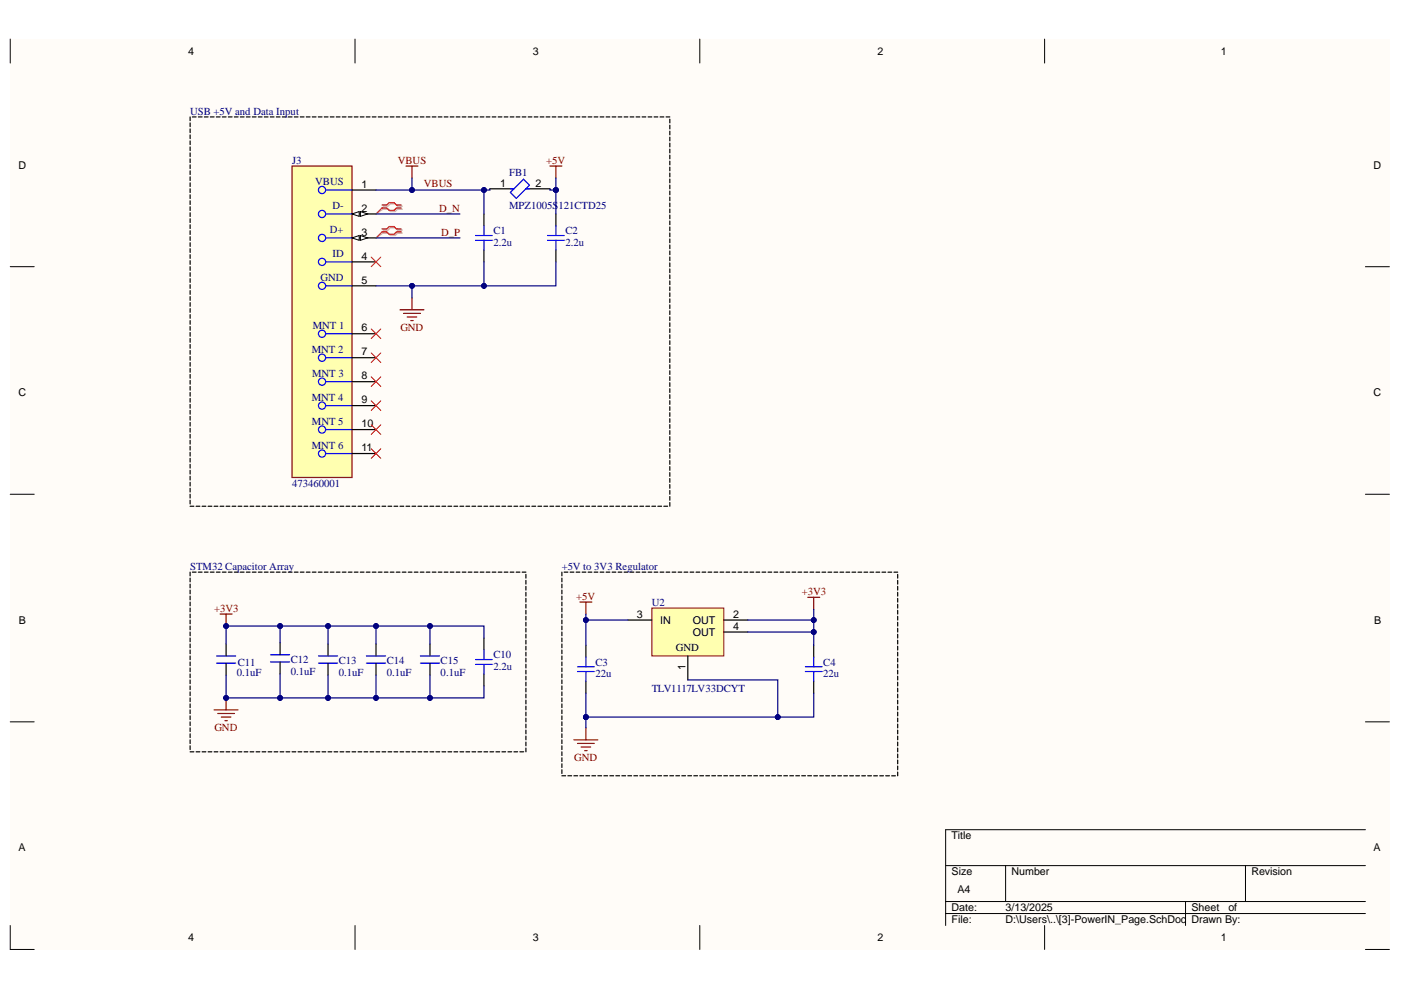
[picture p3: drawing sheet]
<svg xmlns="http://www.w3.org/2000/svg" width="297mm" height="210mm" viewBox="0 0 297 210" stroke-linecap="round" stroke-linejoin="round" font-family="sans-serif">
<defs><g id="words">
<g font-size="2.3">
<text x="39.9" y="11.6">4</text>
<text x="113" y="11.6">3</text>
<text x="186.1" y="11.6">2</text>
<text x="258.8" y="11.6">1</text>
<text x="3.9" y="35.7">D</text>
<text x="291.2" y="35.7">D</text>
<text x="76.6" y="39.8">1</text>
<text x="106.1" y="39.5">1</text>
<text x="113.5" y="39.5">2</text>
<text x="76.6" y="44.9">2</text>
<text x="76.6" y="49.9">3</text>
<text x="76.6" y="55">4</text>
<text x="76.6" y="60.1">5</text>
<text x="76.6" y="70.3">6</text>
<text x="76.6" y="75.4">7</text>
<text x="3.9" y="84">C</text>
<text x="76.6" y="80.4">8</text>
<text x="291.2" y="84">C</text>
<text x="76.6" y="85.5">9</text>
<text x="76.6" y="90.6">10</text>
<text x="76.6" y="95.6">11</text>
<text x="135" y="131">3</text>
<text x="155.5" y="131">2</text>
<text x="4" y="132.2">B</text>
<text x="140" y="132.2">IN</text>
<text x="146.9" y="132.2">OUT</text>
<text x="146.9" y="134.8">OUT</text>
<text x="155.5" y="133.5">4</text>
<text x="291.3" y="132.2">B</text>
<text x="143.3" y="138.1">GND</text>
<text x="145.3" y="142" transform="rotate(-90 145.3 142)">1</text>
<text x="201.7" y="177.9">Title</text>
<text x="3.9" y="180.5">A</text>
<text x="201.7" y="185.6">Size</text>
<text x="214.5" y="185.6">Number</text>
<text x="265.3" y="185.6">Revision</text>
<text x="291.2" y="180.5">A</text>
<text x="203" y="189.4">A4</text>
<text x="201.7" y="193.2">Date:</text>
<text x="201.7" y="195.7">File:</text>
<text x="213.2" y="193.2">3/13/2025</text>
<text x="213.2" y="195.7">D:\Users\..\[3]-PowerIN_Page.SchDoc</text>
<text x="252.6" y="193.2">Sheet</text>
<text x="252.6" y="195.7">Drawn By:</text>
<text x="260.4" y="193.2">of</text>
<text x="39.9" y="199.5">4</text>
<text x="113" y="199.5">3</text>
<text x="186.1" y="199.5">2</text>
<text x="258.8" y="199.5">1</text>
</g>
<g font-size="2.3" fill="#000080">
<text x="40.3" y="24.3">USB +5V and Data Input</text>
<text x="61.9" y="34.7">J3</text>
<text x="66.8" y="39.3">VBUS</text>
<text x="107.9" y="37.2">FB1</text>
<text x="70.5" y="44.4">D-</text>
<text x="107.9" y="44.4">MPZ1005S121CTD25</text>
<text x="70" y="49.4">D+</text>
<text x="104.6" y="49.7">C1</text>
<text x="104.6" y="52.2">2.2u</text>
<text x="119.9" y="49.7">C2</text>
<text x="119.9" y="52.2">2.2u</text>
<text x="68" y="59.6">GND</text>
<text x="70.5" y="54.5">ID</text>
<text x="66.3" y="69.8">MNT 1</text>
<text x="66.1" y="74.8">MNT 2</text>
<text x="66.2" y="79.9">MNT 3</text>
<text x="66.1" y="85">MNT 4</text>
<text x="66.1" y="95.1">MNT 6</text>
<text x="66.1" y="90.1">MNT 5</text>
<text x="61.9" y="103.3">473460001</text>
<text x="40.3" y="120.8">STM32 Capacitor Array</text>
<text x="119.1" y="120.8">+5V to 3V3 Regulator</text>
<text x="138.2" y="128.4">U2</text>
<text x="50.2" y="143.4">0.1uF</text>
<text x="50.5" y="141.1">C11</text>
<text x="61.7" y="140.6">C12</text>
<text x="61.7" y="143.1">0.1uF</text>
<text x="71.8" y="140.9">C13</text>
<text x="71.8" y="143.4">0.1uF</text>
<text x="82" y="140.9">C14</text>
<text x="82" y="143.4">0.1uF</text>
<text x="93.4" y="140.9">C15</text>
<text x="93.4" y="143.4">0.1uF</text>
<text x="104.6" y="139.6">C10</text>
<text x="104.6" y="142.1">2.2u</text>
<text x="126.2" y="141.1">C3</text>
<text x="126.2" y="143.6">22u</text>
<text x="174.5" y="141.1">C4</text>
<text x="174.5" y="143.6">22u</text>
<text x="138.2" y="146.7">TLV1117LV33DCYT</text>
</g>
<g font-size="2.3" fill="#800000">
<text x="84.3" y="34.7">VBUS</text>
<text x="115.8" y="34.7">+5V</text>
<text x="89.9" y="39.5">VBUS</text>
<text x="93.1" y="44.9">D_N</text>
<text x="93.5" y="49.9">D_P</text>
<text x="84.9" y="70.3">GND</text>
<text x="45.4" y="129.7">+3V3</text>
<text x="122.1" y="127.2">+5V</text>
<text x="170" y="126.2">+3V3</text>
<text x="45.5" y="155.1">GND</text>
<text x="121.8" y="161.4">GND</text>
</g>
</g></defs>
<g fill="#fffcf8">
<path d="M2.2 8.3h292.4v193h-292.4z" fill-rule="evenodd"/>
<path d="M7.3 13.4h282.2v182.8h-282.2z" fill-rule="evenodd"/>
</g>
<g fill="none" stroke="#000" stroke-width=".21">
<path d="M2.2 8.3v5.1M75.3 8.3v5.1M148.4 8.3v5.1M221.5 8.3v5.1M2.2 56.5h5.1M289.5 56.5h5.1M2.2 104.8h5.1M289.5 104.8h5.1M2.2 153.1h5.1M289.5 153.1h5.1M289.5 175.9h-89v20.3M2.2 196.2v5.1h5.1"/>
<path d="M75.3 196.2v5.1M148.4 196.2v5.1M200.5 183.5h89M200.5 191.1h89M200.5 193.7h89M213.2 183.5v7.6M221.5 196.2v5.1M251.4 191.1v5.1M264.1 183.5v7.6M289.5 201.3h5.1"/>
</g>
<path d="M45.9 139.1h4.1M57.3 138.8h4.1M67.5 139.1h4.1M77.7 139.1h4.1M45.9 140.6h4.1M57.3 140.4h4.1M67.5 140.6h4.1M77.7 140.6h4.1" fill="none" stroke="#00f" stroke-width=".25"/>
<path d="M47.9 136.5v2.6M59.4 136.3v2.5M69.5 136.5v2.6M79.7 136.5v2.6M47.9 140.6v2.5M59.4 140.4v2.5M69.5 140.6v2.5M79.7 140.6v2.5" fill="none" stroke="#000" stroke-width=".25"/>
<path d="M46.7 130.2h2.5M47.9 130.2v2.5" fill="none" stroke="#800000" stroke-width=".25"/>
<circle cx="47.9" cy="132.7" r=".51" fill="#000080"/>
<circle cx="47.9" cy="132.7" r=".51" fill="none" stroke="#000080" stroke-width=".21"/>
<path d="M45.4 150.5h5.1M46.2 151.3h3.5M46.9 152h2.1M47.7 152.8h.5M47.9 148v2.5" fill="none" stroke="#800000" stroke-width=".25"/>
<circle cx="47.9" cy="148" r=".51" fill="#000080"/>
<circle cx="47.9" cy="148" r=".51" fill="none" stroke="#000080" stroke-width=".21"/>
<g fill="none" stroke="#000" stroke-width=".25">
<path d="M40.3 121.3v.8M40.3 122.6v.8M40.3 123.8v.8M40.3 125.1v.8M40.3 126.4v.8M40.3 127.7v.7M40.3 128.9v.8M40.3 130.2v.8M40.3 131.5v.8M40.3 132.7v.8M40.3 134v.8M40.3 135.3v.8"/>
<path d="M40.3 136.5v.8M40.3 137.8v.8M40.3 139.1v.8M40.8 121.3h.8M42.1 121.3h.7M43.3 121.3h.8M44.6 121.3h.8M45.9 121.3h.8M47.1 121.3h.8M48.4 121.3h.8M49.7 121.3h.8M51 121.3h.8"/>
<path d="M52.2 121.3h.8M53.5 121.3h.8M54.8 121.3h.8M56 121.3h.8M57.3 121.3h.8M58.6 121.3h.8M59.9 121.3h.8M61.1 121.3h.8M62.4 121.3h.8M63.7 121.3h.8M64.9 121.3h.8M66.2 121.3h.8"/>
<path d="M67.5 121.3h.8M68.8 121.3h.7M70 121.3h.8M71.3 121.3h.8M72.6 121.3h.8M73.8 121.3h.8M75.1 121.3h.8M76.4 121.3h.8M77.7 121.3h.8M78.9 121.3h.8M80.2 121.3h.8M81.5 121.3h.8"/>
<path d="M82.7 121.3h.8M84 121.3h.8M85.3 121.3h.8M86.6 121.3h.7M87.8 121.3h.8M89.1 121.3h.8M90.4 121.3h.8M91.2 136.5v2.6M91.6 121.3h.8M92.9 121.3h.8M94.2 121.3h.8M95.5 121.3h.7"/>
<path d="M96.7 121.3h.8M98 121.3h.8M99.3 121.3h.8M100.5 121.3h.8M101.8 121.3h.8M102.6 135.3v2.5M103.1 121.3h.8M104.4 121.3h.7M105.6 121.3h.8M106.9 121.3h.8M108.2 121.3h.8M109.4 121.3h.8"/>
<path d="M110.7 121.3h.8M111.5 121.8v.8M111.5 123.1v.7M111.5 124.3v.8M111.5 125.6v.8M111.5 126.9v.8M111.5 128.1v.8M111.5 129.4v.8M111.5 130.7v.8M111.5 131.9v.8M111.5 133.2v.8M111.5 134.5v.8"/>
<path d="M111.5 135.8v.7M111.5 137v.8M111.5 138.3v.8M111.5 139.6v.8M40.3 140.4v.7M40.3 141.6v.8M40.3 142.9v.8M40.3 144.2v.8M40.3 145.4v.8M40.3 146.7v.8M40.3 148v.8M40.3 149.2v.8"/>
<path d="M40.3 150.5v.8M40.3 151.8v.8M40.3 153.1v.7M40.3 154.3v.8M40.3 155.6v.8M40.3 156.9v.8M40.3 158.1v.8M40.3 159.4h.8M41.6 159.4h.8M42.8 159.4h.8M44.1 159.4h.8M45.4 159.4h.8"/>
<path d="M46.7 159.4h.8M47.9 159.4h.8M49.2 159.4h.8M50.5 159.4h.8M51.8 159.4h.7M53 159.4h.8M54.3 159.4h.8M55.6 159.4h.8M56.8 159.4h.8M58.1 159.4h.8M59.4 159.4h.8M60.7 159.4h.7"/>
<path d="M61.9 159.4h.8M63.2 159.4h.8M64.5 159.4h.8M65.7 159.4h.8M67 159.4h.8M68.3 159.4h.8M69.5 159.4h.8M70.8 159.4h.8M72.1 159.4h.8M73.4 159.4h.8M74.6 159.4h.8M75.9 159.4h.8"/>
<path d="M77.2 159.4h.8M78.5 159.4h.7M79.7 159.4h.8M81 159.4h.8M82.3 159.4h.8M83.5 159.4h.8M84.8 159.4h.8M86.1 159.4h.8M87.3 159.4h.8M88.6 159.4h.8M89.9 159.4h.8M91.2 140.6v2.5"/>
<path d="M91.2 159.4h.8M92.4 159.4h.8M93.7 159.4h.8M95 159.4h.8M96.2 159.4h.8M97.5 159.4h.8M98.8 159.4h.8M100.1 159.4h.8M101.3 159.4h.8M102.6 142.9v2.5M102.6 159.4h.8M103.9 159.4h.8"/>
<path d="M105.1 159.4h.8M106.4 159.4h.8M107.7 159.4h.8M109 159.4h.8M110.2 159.4h.8M111.5 140.8v.8M111.5 142.1v.8M111.5 143.4v.8M111.5 144.6v.8M111.5 145.9v.8M111.5 147.2v.8M111.5 148.5v.7"/>
<path d="M111.5 149.7v.8M111.5 151v.8M111.5 152.3v.8M111.5 153.5v.8M111.5 154.8v.8M111.5 156.1v.8M111.5 157.3v.8M111.5 158.6v.8"/>
</g>
<path d="M89.1 139.1h4.1M100.8 139.8h3.6M102.6 137.8v2M89.1 140.6h4.1M100.8 140.9h3.6M102.6 140.9v2" fill="none" stroke="#00f" stroke-width=".25"/>
<path d="M61.9 35.2h12.7v66h-12.7z" fill-rule="evenodd" fill="#ffffb0"/>
<path d="M61.9 35.2h12.7v66h-12.7z" fill="none" stroke="#800000" stroke-width=".25"/>
<g fill="none" stroke="#00f" stroke-width=".25">
<path d="M69 40.3h5.6M69 45.4h5.6M69 50.4h5.6M69 55.5h5.6M69 60.6h5.6M69 70.8h5.6M69 75.8h5.6M69 80.9h5.6M69 86h5.6M69 91.1h5.6M69 96.2h5.6"/>
<circle cx="68.3" cy="50.4" r=".76"/>
<circle cx="68.3" cy="45.4" r=".76"/>
<circle cx="68.3" cy="40.3" r=".76"/>
<circle cx="68.3" cy="55.5" r=".76"/>
<circle cx="68.3" cy="70.8" r=".76"/>
<circle cx="68.3" cy="60.6" r=".76"/>
<circle cx="68.3" cy="75.8" r=".76"/>
<circle cx="68.3" cy="80.9" r=".76"/>
<circle cx="68.3" cy="96.2" r=".76"/>
<circle cx="68.3" cy="91.1" r=".76"/>
<circle cx="68.3" cy="86" r=".76"/>
</g>
<path d="M74.6 40.3h5.1M74.6 45.4h5.1" fill="none" stroke="#000" stroke-width=".25"/>
<path d="M74.6 45.4l1.6-.5v1z" fill="#f8fcff"/>
<path d="M74.6 45.4l1.6-.5v1z" fill="none" stroke="#000" stroke-width=".21"/>
<path d="M76.4 44.9l1.5 .5-1.5 .5z" fill="#f8fcff"/>
<path d="M76.4 44.9l1.5 .5-1.5 .5z" fill="none" stroke="#000" stroke-width=".21"/>
<path d="M74.6 50.4h5.1" fill="none" stroke="#000" stroke-width=".25"/>
<path d="M74.6 50.4l1.6-.5v1.1z" fill="#f8fcff"/>
<path d="M74.6 50.4l1.6-.5v1.1z" fill="none" stroke="#000" stroke-width=".21"/>
<path d="M76.4 49.9l1.5 .5-1.5 .6z" fill="#f8fcff"/>
<path d="M76.4 49.9l1.5 .5-1.5 .6z" fill="none" stroke="#000" stroke-width=".21"/>
<g fill="none" stroke="#000" stroke-width=".25">
<path d="M40.3 24.8v.8M40.3 26.1v.8M40.3 27.3v.8M40.3 28.6v.8M40.3 29.9v.8M40.3 31.1v.8M40.3 32.4v.8M40.3 33.7v.8M40.3 35v.7M40.3 36.2v.8M40.3 37.5v.8M40.3 38.8v.8"/>
<path d="M40.8 24.8h.8M42.1 24.8h.7M43.3 24.8h.8M44.6 24.8h.8M45.9 24.8h.8M47.1 24.8h.8M48.4 24.8h.8M49.7 24.8h.8M51 24.8h.7M52.2 24.8h.8M53.5 24.8h.8M54.8 24.8h.8"/>
<path d="M56 24.8h.8M57.3 24.8h.8M58.6 24.8h.8M59.9 24.8h.8M61.1 24.8h.8M62.4 24.8h.8M63.7 24.8h.8M64.9 24.8h.8M66.2 24.8h.8M67.5 24.8h.8M68.8 24.8h.7M70 24.8h.8"/>
<path d="M71.3 24.8h.8M72.6 24.8h.8M73.8 24.8h.8M75.1 24.8h.8M76.4 24.8h.8M77.7 24.8h.7M78.9 24.8h.8M80.2 24.8h.8M81.5 24.8h.8M82.7 24.8h.8M84 24.8h.8M85.3 24.8h.8"/>
<path d="M86.6 24.8h.7M87.8 24.8h.8M89.1 24.8h.8M90.4 24.8h.8M91.6 24.8h.8M92.9 24.8h.8M94.2 24.8h.8M95.5 24.8h.7M96.7 24.8h.8M98 24.8h.8M99.3 24.8h.8M100.5 24.8h.8"/>
<path d="M101.8 24.8h.8M103.1 24.8h.8M104.4 24.8h.7M105.6 24.8h.8M106.9 24.8h.8M108.2 24.8h.8M109.4 24.8h.8M110.7 24.8h.8M112 24.8h.8M113.2 24.8h.8M114.5 24.8h.8M115.8 24.8h.8"/>
<path d="M117.1 24.8h.8M118.3 24.8h.8M119.6 24.8h.8M120.9 24.8h.8M122.2 24.8h.7M123.4 24.8h.8M124.7 24.8h.8M126 24.8h.8M127.2 24.8h.8M128.5 24.8h.8M129.8 24.8h.8M131 24.8h.8"/>
<path d="M132.3 24.8h.8M133.6 24.8h.8M134.9 24.8h.8M136.1 24.8h.8M137.4 24.8h.8M138.7 24.8h.8M139.9 24.8h.8M141.2 24.8h.8M142 25.3v.8M142 26.5v.8M142 27.8v.8M142 29.1v.8"/>
<path d="M142 30.4v.7M142 31.6v.8M142 32.9v.8M142 34.2v.8M142 35.4v.8M142 36.7v.8M142 38v.8M142 39.2v.8M40.3 40v.8M40.3 41.3v.8M40.3 42.6v.8M40.3 43.8v.8"/>
<path d="M40.3 45.1v.8M40.3 46.4v.8M40.3 47.7v.7M40.3 48.9v.8M40.3 50.2v.8M40.3 51.5v.8M40.3 52.7v.8M40.3 54v.8M40.3 55.3v.8M40.3 56.5v.8M40.3 57.8v.8M40.3 59.1v.8"/>
<path d="M74.6 55.5h5.1M102.6 45.4v2.5M102.6 53v2.5M117.9 45.4v2.5M117.9 53v2.5M142 40.5v.8M142 41.8v.8M142 43.1v.7M142 44.3v.8M142 45.6v.8M142 46.9v.8M142 48.1v.8"/>
<path d="M142 49.4v.8M142 50.7v.8M142 51.9v.8M142 53.2v.8M142 54.5v.8M142 55.7v.8M142 57v.8M142 58.3v.8M142 59.6v.8M40.3 60.4v.7M40.3 61.6v.8M40.3 62.9v.8"/>
<path d="M40.3 64.2v.8M40.3 65.4v.8M40.3 66.7v.8M40.3 68v.8M40.3 69.2v.8M40.3 70.5v.8M40.3 71.8v.8M40.3 73v.8M40.3 74.3v.8M40.3 75.6v.8M40.3 76.9v.8M40.3 78.1v.8"/>
<path d="M40.3 79.4v.8M74.6 60.6h5.1M74.6 70.8h5.1M74.6 75.8h5.1M142 60.8v.8M142 62.1v.8M142 63.4v.8M142 64.6v.8M142 65.9v.8M142 67.2v.8M142 68.4v.8M142 69.7v.8"/>
<path d="M142 71v.8M142 72.3v.8M142 73.5v.8M142 74.8v.8M142 76.1v.8M142 77.3v.8M142 78.6v.8M142 79.9v.8M40.3 85.7v.8M40.3 87v.8M40.3 88.3v.8M40.3 89.6v.8"/>
<path d="M40.3 90.8v.8M40.3 92.1v.8M40.3 93.4v.8M40.3 94.6v.8M40.3 95.9v.8M40.3 97.2v.8M40.3 98.4v.8M40.3 99.7v.8M40.3 80.7v.8M40.3 81.9v.8M40.3 83.2v.8M40.3 84.5v.8"/>
<path d="M74.6 80.9h5.1M74.6 86h5.1M74.6 91.1h5.1M74.6 96.2h5.1M142 81.1v.8M142 82.4v.8M142 83.7v.8M142 85v.7M142 86.2v.8M142 87.5v.8M142 88.8v.8M142 90v.8"/>
<path d="M142 91.3v.8M142 92.6v.8M142 93.8v.8M142 95.1v.8M142 96.4v.8M142 97.7v.7M142 98.9v.8M40.3 101v.8M40.3 102.3v.8M40.3 103.5v.8M40.3 104.8v.8M40.3 106.1v.8"/>
<path d="M40.3 107.3h.8M41.6 107.3h.8M42.8 107.3h.8M44.1 107.3h.8M45.4 107.3h.8M46.7 107.3h.8M47.9 107.3h.8M49.2 107.3h.8M50.5 107.3h.8M51.8 107.3h.7M53 107.3h.8M54.3 107.3h.8"/>
<path d="M55.6 107.3h.8M56.8 107.3h.8M58.1 107.3h.8M59.4 107.3h.8M60.7 107.3h.7M61.9 107.3h.8M63.2 107.3h.8M64.5 107.3h.8M65.7 107.3h.8M67 107.3h.8M68.3 107.3h.8M69.5 107.3h.8"/>
<path d="M70.8 107.3h.8M72.1 107.3h.8M73.4 107.3h.8M74.6 107.3h.8M75.9 107.3h.8M77.2 107.3h.8M78.5 107.3h.7M79.7 107.3h.8M81 107.3h.8M82.3 107.3h.8M83.5 107.3h.8M84.8 107.3h.8"/>
<path d="M86.1 107.3h.8M87.3 107.3h.8M88.6 107.3h.8M89.9 107.3h.8M91.2 107.3h.8M92.4 107.3h.8M93.7 107.3h.8M95 107.3h.8M96.2 107.3h.8M97.5 107.3h.8M98.8 107.3h.8M100.1 107.3h.8"/>
<path d="M101.3 107.3h.8M102.6 107.3h.8M103.9 107.3h.8M105.1 107.3h.8M106.4 107.3h.8M107.7 107.3h.8M109 107.3h.8M110.2 107.3h.8M111.5 107.3h.8M112.8 107.3h.8M114 107.3h.8M115.3 107.3h.8"/>
<path d="M116.6 107.3h.8M117.9 107.3h.8M119.1 107.3h.8M120.4 107.3h.8M121.7 107.3h.8M122.9 107.3h.8M124.2 107.3h.8M125.5 107.3h.8M126.8 107.3h.8M128 107.3h.8M129.3 107.3h.8M130.6 107.3h.8"/>
<path d="M131.8 107.3h.8M133.1 107.3h.8M134.4 107.3h.8M135.7 107.3h.8M136.9 107.3h.8M138.2 107.3h.8M139.5 107.3h.8M140.7 107.3h.8M142 100.2v.8M142 101.5v.8M142 102.7v.8M142 104v.8"/>
<path d="M142 105.3v.8M142 106.5v.8M119.1 121.3v.8M119.1 122.6v.8M119.1 123.8v.8M119.1 125.1v.8M119.1 126.4v.8M119.1 127.7v.7M119.1 128.9v.8M119.1 130.2v.8M119.1 131.5v.8M119.1 132.7v.8"/>
<path d="M119.1 134v.8M119.1 135.3v.8M119.1 136.5v.8M119.1 137.8v.8M119.1 139.1v.8M119.6 121.3h.8M120.9 121.3h.8M122.2 121.3h.7M123.4 121.3h.8M124.2 136.8v2.5M124.7 121.3h.8M126 121.3h.8"/>
<path d="M127.2 121.3h.8M128.5 121.3h.8M129.8 121.3h.8M131 121.3h.8M132.3 121.3h.8M133.6 121.3h.8M134.9 121.3h.8M136.1 121.3h.8M137.4 121.3h.8M138.7 121.3h.8M139.9 121.3h.8M141.2 121.3h.8"/>
<path d="M142.5 121.3h.8M143.8 121.3h.8M145 121.3h.8M146.3 121.3h.8M147.6 121.3h.8M148.8 121.3h.8M150.1 121.3h.8M151.4 121.3h.8M152.7 121.3h.8M153.9 121.3h.8M155.2 121.3h.8M156.5 121.3h.8"/>
<path d="M157.7 121.3h.8M159 121.3h.8M160.3 121.3h.8M161.6 121.3h.8M162.8 121.3h.8M164.1 121.3h.8M165.4 121.3h.8M166.6 121.3h.8M167.9 121.3h.8M169.2 121.3h.8M170.5 121.3h.8M171.7 121.3h.8"/>
<path d="M172.5 136.8v2.5M173 121.3h.8M174.3 121.3h.8M175.5 121.3h.8M176.8 121.3h.8M178.1 121.3h.8M179.4 121.3h.8M180.6 121.3h.8M181.9 121.3h.8M183.2 121.3h.8M184.4 121.3h.8M185.7 121.3h.8"/>
<path d="M187 121.3h.8M188.3 121.3h.8M189.5 121.3h.8M190.3 121.8v.8M190.3 123.1v.7M190.3 124.3v.8M190.3 125.6v.8M190.3 126.9v.8M190.3 128.1v.8M190.3 129.4v.8M190.3 130.7v.8M190.3 131.9v.8"/>
<path d="M190.3 133.2v.8M190.3 134.5v.8M190.3 135.8v.7M190.3 137v.8M190.3 138.3v.8M190.3 139.6v.8M119.1 140.4v.7M119.1 141.6v.8M119.1 142.9v.8M119.1 144.2v.8M119.1 145.4v.8M119.1 146.7v.8"/>
<path d="M119.1 148v.8M119.1 149.2v.8M119.1 150.5v.8M119.1 151.8v.8M119.1 153.1v.7M119.1 154.3v.8M119.1 155.6v.8M119.1 156.9v.8M119.1 158.1v.8M119.1 159.4v.8M124.2 144.4v2.6M172.5 144.4v2.6"/>
<path d="M190.3 140.8v.8M190.3 142.1v.8M190.3 143.4v.8M190.3 144.6v.8M190.3 145.9v.8M190.3 147.2v.8M190.3 148.5v.7M190.3 149.7v.8M190.3 151v.8M190.3 152.3v.8M190.3 153.5v.8M190.3 154.8v.8"/>
<path d="M190.3 156.1v.8M190.3 157.3v.8M190.3 158.6v.8M190.3 159.9v.8M119.1 160.7v.8M119.1 161.9v.8M119.1 163.2v.8M119.1 164.5h.8M120.4 164.5h.8M121.7 164.5h.8M122.9 164.5h.8M124.2 164.5h.8"/>
<path d="M125.5 164.5h.8M126.8 164.5h.8M128 164.5h.8M129.3 164.5h.8M130.6 164.5h.8M131.8 164.5h.8M133.1 164.5h.8M134.4 164.5h.8M135.7 164.5h.8M136.9 164.5h.8M138.2 164.5h.8M139.5 164.5h.8"/>
<path d="M140.7 164.5h.8M142 164.5h.8M143.3 164.5h.8M144.6 164.5h.8M145.8 164.5h.8M147.1 164.5h.8M148.4 164.5h.8M149.6 164.5h.8M150.9 164.5h.8M152.2 164.5h.8M153.5 164.5h.8M154.7 164.5h.8"/>
<path d="M156 164.5h.8M157.3 164.5h.8M158.5 164.5h.8M159.8 164.5h.8M161.1 164.5h.8M162.4 164.5h.8M163.6 164.5h.8M164.9 164.5h.8M166.2 164.5h.8M167.4 164.5h.8M168.7 164.5h.8M170 164.5h.8"/>
<path d="M171.3 164.5h.7M172.5 164.5h.8M173.8 164.5h.8M175.1 164.5h.8M176.3 164.5h.8M177.6 164.5h.8M178.9 164.5h.8M180.2 164.5h.7M181.4 164.5h.8M182.7 164.5h.8M184 164.5h.8M185.2 164.5h.8"/>
<path d="M186.5 164.5h.8M187.8 164.5h.8M189.1 164.5h.7M190.3 161.2v.7M190.3 162.4v.8M190.3 163.7v.8"/>
</g>
<g fill="none" stroke="#f00" stroke-width=".21">
<path d="M78.7 54.5l2 2M80.7 54.5l-2 2M81 44.1l-1.3 1.3M81 49.2l-1.3 1.2M78.7 79.9l2 2M78.7 74.8l2 2.1M78.7 69.7l2 2.1M80.7 79.9l-2 2M80.7 74.8l-2 2.1M80.7 69.7l-2 2.1M78.7 95.1l2 2.1M78.7 90.1l2 2"/>
<path d="M78.7 85l2 2M80.7 95.1l-2 2.1M80.7 90.1l-2 2M80.7 85l-2 2"/>
</g>
<g fill="none" stroke="#800000" stroke-width=".25">
<path d="M86.1 35.2h2.5M87.3 35.2v2.5M116.6 35.2h2.5M117.9 35.2v2.5M84.8 65.7h5.1M85.6 66.4h3.5M86.3 67.2h2.1M87.1 68h.5M87.3 63.1v2.6M122.9 127.7h2.6M124.2 127.7v2.5M171.3 126.6h2.5"/>
<path d="M172.5 126.6v2.6M121.7 156.9h5.1M122.4 157.6h3.6M123.2 158.4h2M124 159.2h.5M124.2 154.3v2.6"/>
</g>
<g fill="none" stroke="#00f" stroke-width=".25">
<path d="M100.8 51h3.6M100.8 49.9h3.6M102.6 47.9v2M102.6 51v2M116.1 51h3.5M116.1 49.9h3.5M117.9 47.9v2M117.9 51v2M124.2 139.3v2.1M172.5 139.3v2.1M122.4 142.4h3.6M122.4 141.4h3.6"/>
<path d="M124.2 142.4v2M170.8 142.4h3.5M170.8 141.4h3.5M172.5 142.4v2"/>
</g>
<path d="M81.2 43.7h1.1l.5-.5h1l.5 .5h1M81.2 44.3h1.1l.5 .6h1l.5-.6h1M81.2 48.8h1.1l.5-.5h1l.5 .5h1M81.2 49.4h1.1l.5 .5h1l.5-.5h1" fill="none" stroke="#d0a19e" stroke-width=".25"/>
<path d="M81.2 44.3l-1.5 1.1M81.2 49.4l-1.5 1" fill="none" stroke="#d0a19e" stroke-width=".21"/>
<path d="M81 43.5h1l.5-.5h1l.5 .5h1.1M81 44.1h1l.5 .5h1l.5-.5h1.1M81 48.5h1l.5-.5h1l.5 .5h1.1M81 49.2h1l.5 .5h1l.5-.5h1.1" fill="none" stroke="#f00" stroke-width=".25"/>
<path d="M138.2 128.9h15.3v10.2h-15.3z" fill-rule="evenodd" fill="#ffffb0"/>
<path d="M138.2 128.9h15.3v10.2h-15.3z" fill="none" stroke="#800000" stroke-width=".21"/>
<path d="M103.9 40h5.1M111.5 40h5.1M133.1 131.5h5.1M145.8 139.1v5.1M153.5 131.5h5M153.5 134h5" fill="none" stroke="#000" stroke-width=".25"/>
<path d="M108.2 40.8l2.8-2.8 1.3 1.3-2.8 2.8zM108.2 40h.8M111.5 40h.8" fill="none" stroke="#00f" stroke-width=".25"/>
<path d="M69.5 132.7h10.2v3.8" fill="none" stroke="#000080" stroke-width=".25"/>
<circle cx="69.5" cy="132.7" r=".51" fill="#000080"/>
<circle cx="69.5" cy="132.7" r=".51" fill="none" stroke="#000080" stroke-width=".21"/>
<circle cx="79.7" cy="132.7" r=".51" fill="#000080"/>
<circle cx="79.7" cy="132.7" r=".51" fill="none" stroke="#000080" stroke-width=".21"/>
<path d="M59.4 132.7v3.6" fill="none" stroke="#000080" stroke-width=".25"/>
<circle cx="59.4" cy="132.7" r=".51" fill="#000080"/>
<circle cx="59.4" cy="132.7" r=".51" fill="none" stroke="#000080" stroke-width=".21"/>
<path d="M59.4 142.9v5.1" fill="none" stroke="#000080" stroke-width=".25"/>
<circle cx="59.4" cy="148" r=".51" fill="#000080"/>
<circle cx="59.4" cy="148" r=".51" fill="none" stroke="#000080" stroke-width=".21"/>
<path d="M69.5 143.1v4.9" fill="none" stroke="#000080" stroke-width=".25"/>
<circle cx="69.5" cy="148" r=".51" fill="#000080"/>
<circle cx="69.5" cy="148" r=".51" fill="none" stroke="#000080" stroke-width=".21"/>
<path d="M79.7 132.7h11.5v3.8" fill="none" stroke="#000080" stroke-width=".25"/>
<circle cx="79.7" cy="132.7" r=".51" fill="#000080"/>
<circle cx="79.7" cy="132.7" r=".51" fill="none" stroke="#000080" stroke-width=".21"/>
<circle cx="91.2" cy="132.7" r=".51" fill="#000080"/>
<circle cx="91.2" cy="132.7" r=".51" fill="none" stroke="#000080" stroke-width=".21"/>
<path d="M91.2 143.1v4.9h-11.5" fill="none" stroke="#000080" stroke-width=".25"/>
<circle cx="91.2" cy="148" r=".51" fill="#000080"/>
<circle cx="91.2" cy="148" r=".51" fill="none" stroke="#000080" stroke-width=".21"/>
<circle cx="79.7" cy="148" r=".51" fill="#000080"/>
<circle cx="79.7" cy="148" r=".51" fill="none" stroke="#000080" stroke-width=".21"/>
<path d="M102.6 145.4v2.6h-11.4" fill="none" stroke="#000080" stroke-width=".25"/>
<circle cx="91.2" cy="148" r=".51" fill="#000080"/>
<circle cx="91.2" cy="148" r=".51" fill="none" stroke="#000080" stroke-width=".21"/>
<path d="M91.2 132.7h11.4v2.6" fill="none" stroke="#000080" stroke-width=".25"/>
<circle cx="91.2" cy="132.7" r=".51" fill="#000080"/>
<circle cx="91.2" cy="132.7" r=".51" fill="none" stroke="#000080" stroke-width=".21"/>
<path d="M87.3 60.6v2.5" fill="none" stroke="#000080" stroke-width=".25"/>
<circle cx="87.3" cy="60.6" r=".51" fill="#000080"/>
<circle cx="87.3" cy="60.6" r=".51" fill="none" stroke="#000080" stroke-width=".21"/>
<path d="M87.3 37.7v2.6h-7.6" fill="none" stroke="#000080" stroke-width=".25"/>
<circle cx="87.3" cy="40.3" r=".51" fill="#000080"/>
<circle cx="87.3" cy="40.3" r=".51" fill="none" stroke="#000080" stroke-width=".21"/>
<path d="M79.7 45.4h17.8M116.6 40v.3h1.3" fill="none" stroke="#000080" stroke-width=".25"/>
<circle cx="117.9" cy="40.3" r=".51" fill="#000080"/>
<circle cx="117.9" cy="40.3" r=".51" fill="none" stroke="#000080" stroke-width=".21"/>
<path d="M102.6 55.5v5.1" fill="none" stroke="#000080" stroke-width=".25"/>
<circle cx="102.6" cy="60.6" r=".51" fill="#000080"/>
<circle cx="102.6" cy="60.6" r=".51" fill="none" stroke="#000080" stroke-width=".21"/>
<path d="M102.6 40.3v5.1" fill="none" stroke="#000080" stroke-width=".25"/>
<circle cx="102.6" cy="40.3" r=".51" fill="#000080"/>
<circle cx="102.6" cy="40.3" r=".51" fill="none" stroke="#000080" stroke-width=".21"/>
<path d="M79.7 50.4h17.8M117.9 40.3v5.1" fill="none" stroke="#000080" stroke-width=".25"/>
<circle cx="117.9" cy="40.3" r=".51" fill="#000080"/>
<circle cx="117.9" cy="40.3" r=".51" fill="none" stroke="#000080" stroke-width=".21"/>
<path d="M117.9 37.7v2.6" fill="none" stroke="#000080" stroke-width=".25"/>
<circle cx="117.9" cy="40.3" r=".51" fill="#000080"/>
<circle cx="117.9" cy="40.3" r=".51" fill="none" stroke="#000080" stroke-width=".21"/>
<path d="M124.2 147v5" fill="none" stroke="#000080" stroke-width=".25"/>
<circle cx="124.2" cy="152" r=".51" fill="#000080"/>
<circle cx="124.2" cy="152" r=".51" fill="none" stroke="#000080" stroke-width=".21"/>
<path d="M172.5 129.2v2.5" fill="none" stroke="#000080" stroke-width=".25"/>
<circle cx="172.5" cy="131.5" r=".51" fill="#000080"/>
<circle cx="172.5" cy="131.5" r=".51" fill="none" stroke="#000080" stroke-width=".21"/>
<path d="M124.2 152v2.3" fill="none" stroke="#000080" stroke-width=".25"/>
<circle cx="124.2" cy="152" r=".51" fill="#000080"/>
<circle cx="124.2" cy="152" r=".51" fill="none" stroke="#000080" stroke-width=".21"/>
<path d="M117.9 55.5v5.1h-38.2" fill="none" stroke="#000080" stroke-width=".25"/>
<circle cx="87.3" cy="60.6" r=".51" fill="#000080"/>
<circle cx="87.3" cy="60.6" r=".51" fill="none" stroke="#000080" stroke-width=".21"/>
<circle cx="102.6" cy="60.6" r=".51" fill="#000080"/>
<circle cx="102.6" cy="60.6" r=".51" fill="none" stroke="#000080" stroke-width=".21"/>
<path d="M103.9 40v.3h-16.6" fill="none" stroke="#000080" stroke-width=".25"/>
<circle cx="87.3" cy="40.3" r=".51" fill="#000080"/>
<circle cx="87.3" cy="40.3" r=".51" fill="none" stroke="#000080" stroke-width=".21"/>
<circle cx="102.6" cy="40.3" r=".51" fill="#000080"/>
<circle cx="102.6" cy="40.3" r=".51" fill="none" stroke="#000080" stroke-width=".21"/>
<path d="M47.9 143.1v4.9h31.8v-4.9" fill="none" stroke="#000080" stroke-width=".25"/>
<circle cx="47.9" cy="148" r=".51" fill="#000080"/>
<circle cx="47.9" cy="148" r=".51" fill="none" stroke="#000080" stroke-width=".21"/>
<circle cx="59.4" cy="148" r=".51" fill="#000080"/>
<circle cx="59.4" cy="148" r=".51" fill="none" stroke="#000080" stroke-width=".21"/>
<circle cx="69.5" cy="148" r=".51" fill="#000080"/>
<circle cx="69.5" cy="148" r=".51" fill="none" stroke="#000080" stroke-width=".21"/>
<circle cx="79.7" cy="148" r=".51" fill="#000080"/>
<circle cx="79.7" cy="148" r=".51" fill="none" stroke="#000080" stroke-width=".21"/>
<path d="M47.9 136.5v-3.8h21.6v3.8" fill="none" stroke="#000080" stroke-width=".25"/>
<circle cx="47.9" cy="132.7" r=".51" fill="#000080"/>
<circle cx="47.9" cy="132.7" r=".51" fill="none" stroke="#000080" stroke-width=".21"/>
<circle cx="59.4" cy="132.7" r=".51" fill="#000080"/>
<circle cx="59.4" cy="132.7" r=".51" fill="none" stroke="#000080" stroke-width=".21"/>
<circle cx="69.5" cy="132.7" r=".51" fill="#000080"/>
<circle cx="69.5" cy="132.7" r=".51" fill="none" stroke="#000080" stroke-width=".21"/>
<path d="M172.5 147v5h-48.3" fill="none" stroke="#000080" stroke-width=".25"/>
<circle cx="164.9" cy="152" r=".51" fill="#000080"/>
<circle cx="164.9" cy="152" r=".51" fill="none" stroke="#000080" stroke-width=".21"/>
<circle cx="124.2" cy="152" r=".51" fill="#000080"/>
<circle cx="124.2" cy="152" r=".51" fill="none" stroke="#000080" stroke-width=".21"/>
<path d="M124.2 130.2v6.6" fill="none" stroke="#000080" stroke-width=".25"/>
<circle cx="124.2" cy="131.5" r=".51" fill="#000080"/>
<circle cx="124.2" cy="131.5" r=".51" fill="none" stroke="#000080" stroke-width=".21"/>
<path d="M172.5 131.7v5.1" fill="none" stroke="#000080" stroke-width=".25"/>
<circle cx="172.5" cy="134" r=".51" fill="#000080"/>
<circle cx="172.5" cy="134" r=".51" fill="none" stroke="#000080" stroke-width=".21"/>
<path d="M124.2 131.5h8.9" fill="none" stroke="#000080" stroke-width=".25"/>
<circle cx="124.2" cy="131.5" r=".51" fill="#000080"/>
<circle cx="124.2" cy="131.5" r=".51" fill="none" stroke="#000080" stroke-width=".21"/>
<path d="M158.5 131.5h14" fill="none" stroke="#000080" stroke-width=".25"/>
<circle cx="172.5" cy="131.5" r=".51" fill="#000080"/>
<circle cx="172.5" cy="131.5" r=".51" fill="none" stroke="#000080" stroke-width=".21"/>
<path d="M158.5 134h14" fill="none" stroke="#000080" stroke-width=".25"/>
<circle cx="172.5" cy="134" r=".51" fill="#000080"/>
<circle cx="172.5" cy="134" r=".51" fill="none" stroke="#000080" stroke-width=".21"/>
<path d="M145.8 144.2h19.1v7.8" fill="none" stroke="#000080" stroke-width=".25"/>
<circle cx="164.9" cy="152" r=".51" fill="#000080"/>
<circle cx="164.9" cy="152" r=".51" fill="none" stroke="#000080" stroke-width=".21"/>
<use href="#words"/>
</svg>
